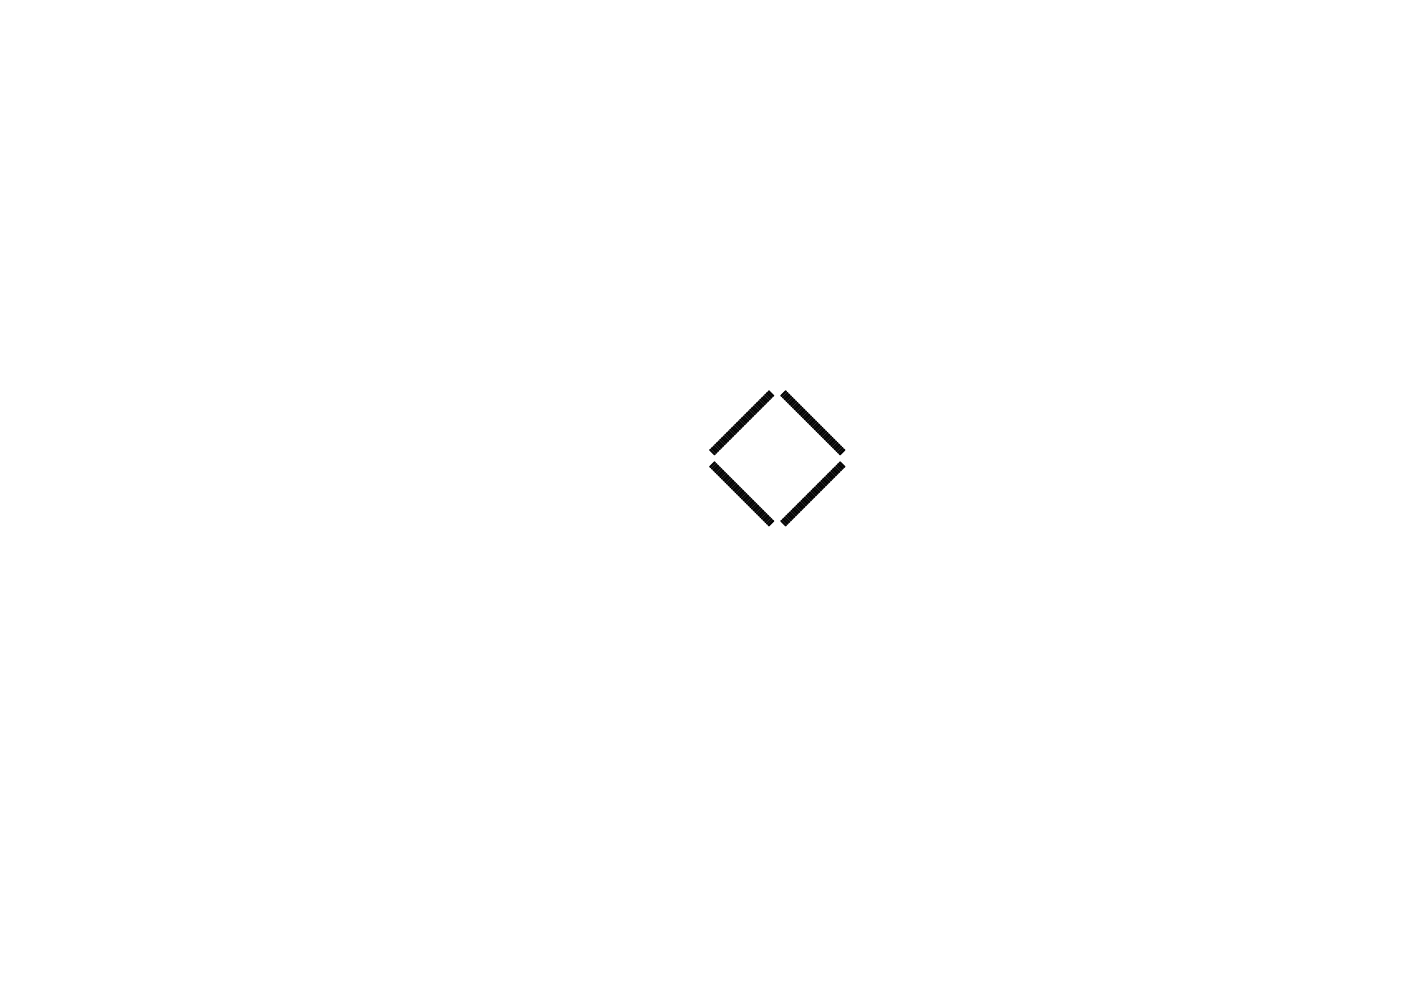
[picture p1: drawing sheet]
<svg xmlns="http://www.w3.org/2000/svg" width="297mm" height="210mm" viewBox="0 0 297 210" stroke-linecap="round" stroke-linejoin="round" font-family="sans-serif">
<g fill="#000" stroke="#000" stroke-width=".21">
<path d="M150.6 95.3l1.1 1-.2 .2-1-1zM150.9 95.1l.2-.1 .9 1-.2 .1zM151.2 94.7l.2-.1 1 1.1-.3 .1zM151.4 98l.3 .2-1.1 1-.1-.2zM151.6 94.4l.2-.1 .9 1-.2 .1zM151.8 98.4l.2 .2-1 .9-.2-.2zM151.9 94l.2-.1 1 1-.2 .2zM152.1 98.7l.3 .2-1.1 1-.1-.2zM152.4 93.6l1 .9-.1 .2-1-.9zM152.5 99.1l.2 .2-1 .9-.1-.2zM152.7 93.2l1.1 .9-.1 .3-1.1-1zM151.9 100.4l1-1 .2 .2-1 1z"/>
<path d="M153 93l.2-.2 .9 1.1-.2 .1zM153.2 99.8l.2 .2-1 1-.1-.3zM153.3 92.6l.2-.1 1 1-.2 .1zM153.7 92.2l.2-.1 .9 1.1-.2 .1zM154 91.9l.2-.1 1 1-.2 .1zM154.5 91.4l1 1-.1 .2-1-1zM154.7 91.2l.2-.1 1 1-.2 .1zM155.1 90.8l.2-.1 .9 1.1-.2 .1zM155.4 90.5l.3-.1 .9 1-.2 .1zM155.8 90.1l.2-.1 1 1.1-.3 .1zM156.2 89.8l.2-.1 .9 1-.2 .1zM156.5 89.4l.2-.1 1 1-.2 .2z"/>
<path d="M157 89l1 .9-.1 .2-1-.9zM157.2 88.7l.2-.1 1 1-.2 .2zM157.6 88.4l.2-.2 .9 1.1-.2 .1zM157.9 88l.2-.1 1 1-.2 .2zM158.4 87.5l1 1-.1 .2-1-.9zM158.7 87.2l1.1 .9-.1 .2-1.1-.9zM159.1 86.8l1 1-.1 .2-1-1zM159.3 86.6l.2-.1 1 1-.2 .1zM159.7 86.2l.2-.1 .9 1.1-.2 .1zM160 85.9l.3-.1 .9 1-.2 .1zM160.4 85.5l.2-.1 1 1.1-.3 .1zM160.9 85.1l1 .9-.1 .2-1.1-.9z"/>
<path d="M161.1 84.8l.2-.1 1 1.1-.3 .1zM161.5 84.5l.2-.1 .9 1-.2 .1zM161.8 84.1l.2-.1 1 1-.2 .2zM162.2 83.8l.2-.2 .9 1.1-.2 .1zM162.5 83.4l.2-.1 1 1-.2 .2zM162.9 83.1l.2-.2 .9 1.1-.2 .1zM165.6 83.9l.9-1 .2 .2-.9 1zM165.9 84.2l1-.9 .2 .1-1 1.1zM166.3 84.6l.9-1 .2 .2-.9 1zM166.6 84.9l1-.9 .2 .1-1 1.1zM167 85.3l.9-.9 .3 .1-1 1zM167.3 85.7l1-1 .2 .1-.9 1.1z"/>
<path d="M168.6 85.1l.3 .2-1.1 .9-.1-.2zM169 85.4l.2 .2-1 1-.2-.2zM169.3 85.8l.3 .2-1.1 .9-.1-.2zM169.7 86.1l.2 .2-1 1-.1-.2zM170.1 86.5l.2 .2-1.1 .9-.1-.2zM170.4 86.8l.2 .2-1 1-.1-.2zM170.8 87.2l.2 .2-1.1 .9-.1-.2zM170.2 88.5l.9-1 .2 .2-.9 1zM170.5 88.8l1-.9 .2 .1-1 1.1zM170.9 89.2l.9-1 .2 .2-.9 1zM171.2 89.5l1-.9 .2 .1-1 1.1zM171.6 89.9l.9-1 .2 .2-.9 1z"/>
<path d="M171.9 90.2l1-.9 .2 .1-1 1.1zM172.3 90.6l.9-.9 .3 .1-1 1zM172.6 91l1-1 .2 .1-1 1.1zM173 91.3l1-.9 .2 .1-1 1zM173.4 91.7l.9-1 .2 .1-.9 1.1zM174.6 91.1l.3 .2-1.1 .9-.1-.2zM175 91.4l.2 .2-1 1-.1-.2zM175.4 91.8l.2 .2-1.1 .9-.1-.2zM175.7 92.1l.2 .2-1 1-.1-.2zM176.1 92.5l.2 .2-1.1 1-.1-.3zM176.2 99.9l.2-.1 .9 1-.2 .1zM176.4 92.8l.2 .2-1 1-.1-.2z"/>
<path d="M176.5 99.5l.2-.1 1 1.1-.2 .1zM176.8 93.2l.2 .2-1.1 1-.1-.3zM176.9 99.2l.2-.1 .9 1-.2 .1zM177.1 93.6l.2 .2-1 .9-.1-.2zM177.4 98.7l1 1-.1 .2-1.1-1zM176.5 94.8l1-.9 .2 .1-1 1.1zM177.7 98.4l1.1 .9-.2 .2-1-.9zM176.9 95.2l.9-.9 .2 .1-.9 1zM178 98.1l.2-.1 .9 1.1-.2 .1zM177.2 95.6l1-1 .2 .1-1 1.1zM177.6 95.9l.9-.9 .3 .1-1 1zM178 96.3l.9-1 .2 .1-.9 1.1z"/>
<path d="M152.6 101.1l1-1 .2 .2-1 1zM153 101.4l.9-.9 .2 .1-.9 1.1zM153.3 101.8l1-1 .2 .2-1 1zM153.7 102.1l.9-.9 .2 .1-.9 1.1zM154 102.5l1-.9 .2 .1-1 1zM154.4 102.9l.9-1 .2 .1-.9 1.1zM154.7 103.2l1-.9 .2 .1-1 1zM156 102.6l.3 .2-1.1 1-.1-.2zM155.4 103.9l1-.9 .2 .1-1 1zM155.8 104.3l1-1 .2 .1-1 1.1zM156.2 104.6l.9-.9 .2 .1-.9 1zM157.4 104l.3 .2-1.1 1-.1-.2z"/>
<path d="M157.8 104.4l.2 .2-1 .9-.1-.2zM158.2 104.7l.2 .3-1.1 .9-.1-.2zM158.5 105.1l.2 .2-1 1-.1-.3zM158.9 105.5l.2 .2-1.1 .9-.1-.2zM159.2 105.8l.2 .2-1 1-.1-.2zM158.6 107.1l1-1 .2 .2-1 1zM159 107.4l.9-.9 .2 .1-.9 1.1zM159.3 107.8l1-.9 .2 .1-1 1zM159.7 108.2l.9-1 .2 .1-.9 1.1zM160 108.5l1-.9 .2 .1-1 1zM160.4 108.9l.9-1 .3 .1-1 1.1zM160.8 109.2l.9-.9 .2 .1-.9 1z"/>
<path d="M161.1 109.6l1-1 .2 .2-1 1zM162.4 109l.2 .2-1 .9-.2-.2zM161.8 110.3l1-1 .2 .2-1 1zM162.2 110.6l.9-.9 .2 .1-.9 1.1zM162.5 111l1-1 .2 .2-1 1zM163.8 110.4l.2 .2-1 1-.1-.3zM165.7 110.4l1 .9-.1 .3-1-1zM165.9 110.2l.2-.2 1 1.1-.2 .1zM166.3 109.8l.2-.1 .9 1-.2 .1zM166.7 109.3l1.1 1-.1 .2-1.1-1zM167 109.1l.2-.1 .9 1-.2 .1zM167.5 108.6l1 1-.1 .2-1.1-1z"/>
<path d="M167.8 108.3l1.1 .9-.2 .2-1-.9zM168.2 107.9l1 1-.1 .2-1.1-1zM168.5 107.6l1.1 .9-.2 .2-1-.9zM168.8 107.3l.2-.1 .9 1.1-.2 .1zM169.2 106.9l1.1 .9-.1 .2-1.1-.9zM169.5 106.6l.2-.1 .9 1-.2 .2zM169.8 106.3l.2-.1 1 1-.2 .1zM170.2 105.9l.2-.1 .9 1-.2 .2zM170.5 105.6l.2-.2 1 1.1-.2 .1zM170.9 105.2l.2-.1 .9 1-.2 .2zM171.3 104.7l1.1 1-.1 .2-1.1-.9zM171.6 104.5l.2-.1 .9 1-.2 .1z"/>
<path d="M172 104l1.1 1-.1 .2-1.1-1zM172.3 103.8l.2-.1 .9 1-.2 .1zM172.6 103.4l.3-.1 .9 1.1-.2 .1zM173.1 103l1.1 .9-.2 .2-1-.9zM173.5 102.6l1 1-.1 .2-1-1zM173.8 102.3l1.1 .9-.2 .2-1-.9zM174.2 101.9l1 1-.1 .2-1-1zM174.5 101.6l1.1 .9-.1 .2-1.1-.9zM174.9 101.2l1 1-.1 .2-1-1zM175.1 101l.2-.2 1 1.1-.2 .1zM175.6 100.5l1 .9-.1 .3-1-1zM175.8 100.3l.2-.2 1 1.1-.2 .1z"/>
</g>
</svg>
